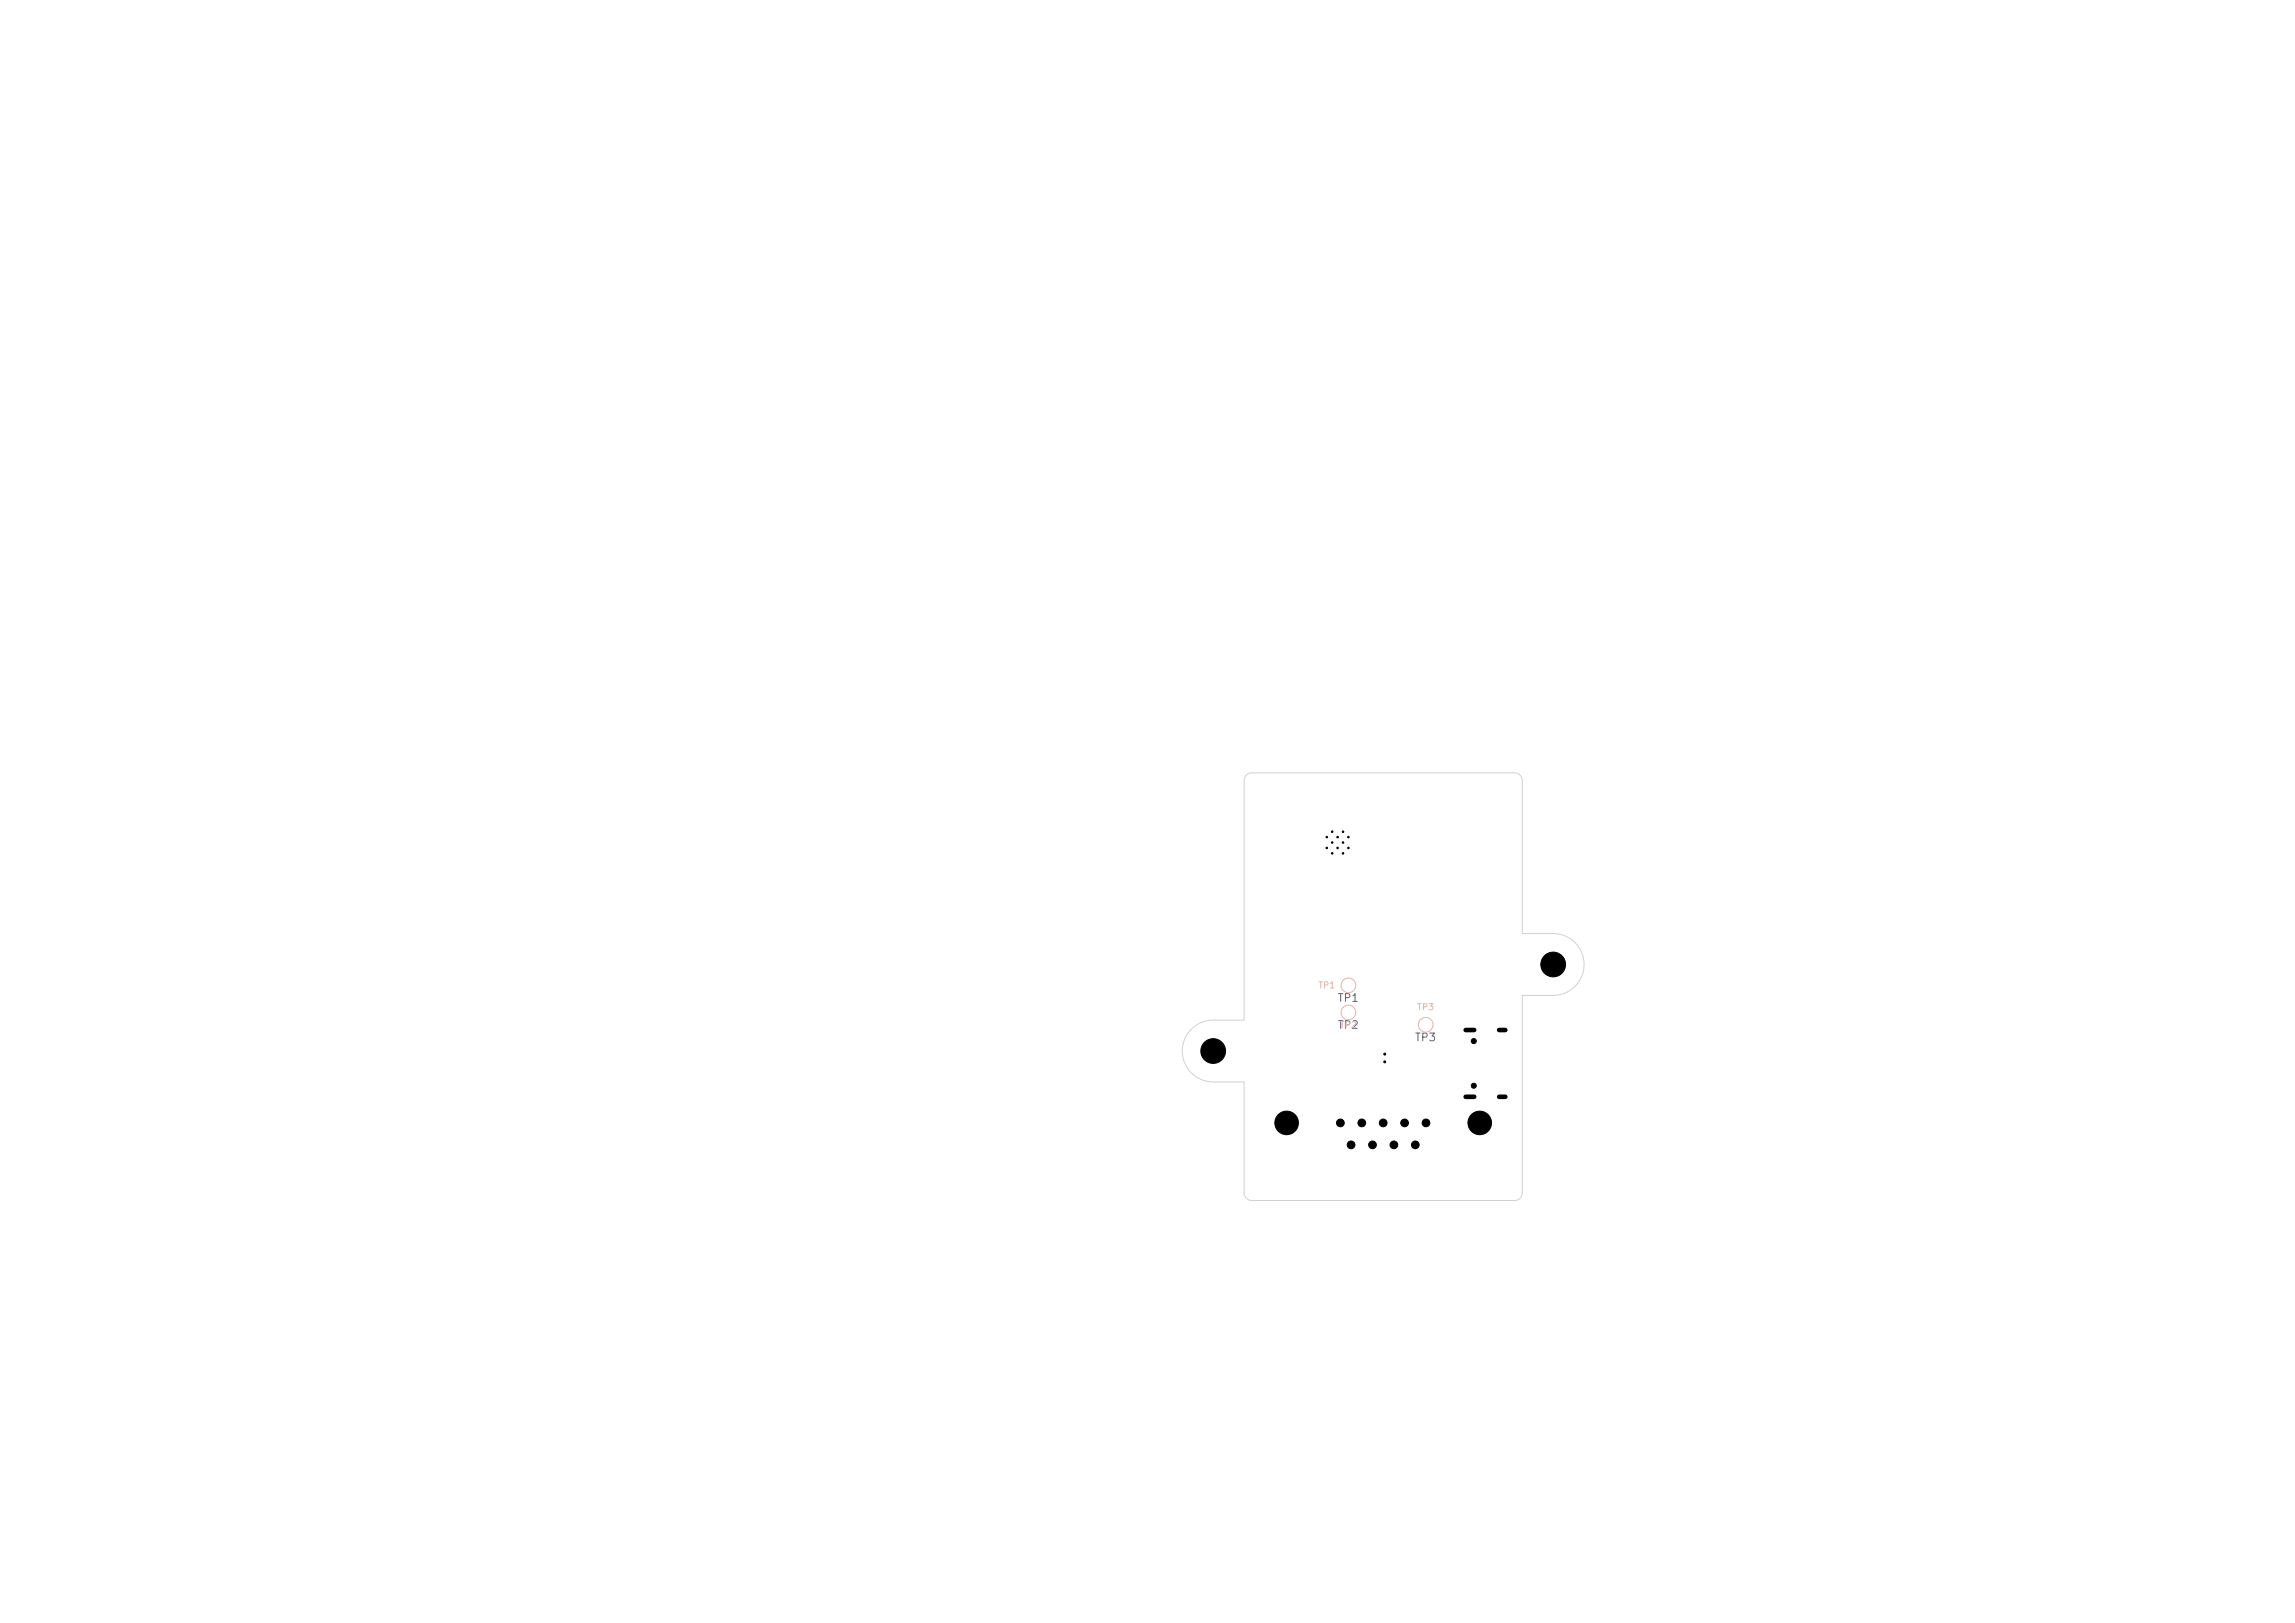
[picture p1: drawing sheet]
<svg xmlns="http://www.w3.org/2000/svg" width="297mm" height="210mm" viewBox="0 0 297 210" stroke-linecap="round" stroke-linejoin="round" font-family="sans-serif">
<defs><g id="words">
<g font-size="1" fill="#585d84">
<text x="173" y="129.9">TP1</text>
<text x="173" y="133.4">TP2</text>
<text x="183" y="135">TP3</text>
</g>
<g font-size=".8" fill="#e8b2a7">
<text x="170.5" y="128.1">TP1</text>
<text x="183.3" y="130.9">TP3</text>
</g>
</g></defs>
<g fill="none" stroke="#e8b2a7" stroke-width=".13">
<circle cx="174.5" cy="131" r=".95"/>
<circle cx="174.5" cy="127.5" r=".95"/>
<circle cx="184.5" cy="132.6" r=".95"/>
</g>
<path d="M161.3 100.3l.4-.2 .3-.1h34a1 1 0 0 1 1 1v19.8h4a4 4 0 0 1 4 4 4 4 0 0 1-4 4h-4v25.5a1 1 0 0 1-1 1h-34a1 1 0 0 1-1-1v-14.3h-4a4 4 0 0 1-4-4 4 4 0 0 1 4-4h4v-31l.1-.3z" fill="none" stroke="#d0d2cd" stroke-width=".13"/>
<g fill="#000" stroke="#000" stroke-width=".13">
<circle cx="171.7" cy="108.3" r=".1"/>
<circle cx="171.7" cy="109.7" r=".1"/>
<circle cx="172.4" cy="110.4" r=".1"/>
<circle cx="172.4" cy="107.6" r=".1"/>
<circle cx="172.4" cy="109" r=".1"/>
<circle cx="173.1" cy="108.3" r=".1"/>
<circle cx="173.1" cy="109.7" r=".1"/>
<circle cx="173.8" cy="110.4" r=".1"/>
<circle cx="173.8" cy="107.6" r=".1"/>
<circle cx="173.8" cy="109" r=".1"/>
<circle cx="174.5" cy="108.3" r=".1"/>
<circle cx="174.5" cy="109.7" r=".1"/>
<circle cx="157" cy="136" r="1.6"/>
<circle cx="179.2" cy="137.4" r=".12"/>
<circle cx="179.2" cy="136.4" r=".12"/>
<circle cx="190.7" cy="134.7" r=".32"/>
<circle cx="201" cy="124.8" r="1.6"/>
<circle cx="166.5" cy="145.3" r="1.52"/>
<circle cx="173.5" cy="145.3" r=".5"/>
<circle cx="174.8" cy="148.1" r=".5"/>
<circle cx="176.2" cy="145.3" r=".5"/>
<circle cx="177.6" cy="148.1" r=".5"/>
<circle cx="179" cy="145.3" r=".5"/>
<circle cx="180.4" cy="148.1" r=".5"/>
<circle cx="181.8" cy="145.3" r=".5"/>
<circle cx="183.2" cy="148.1" r=".5"/>
<circle cx="184.5" cy="145.3" r=".5"/>
<circle cx="190.7" cy="140.5" r=".32"/>
<circle cx="191.5" cy="145.3" r="1.52"/>
</g>
<path d="M189.7 133.3h1.1M194 133.3h.8M189.7 141.9h1.1M194 141.9h.8" fill="none" stroke="#000" stroke-width=".6"/>
<use href="#words"/>
</svg>
